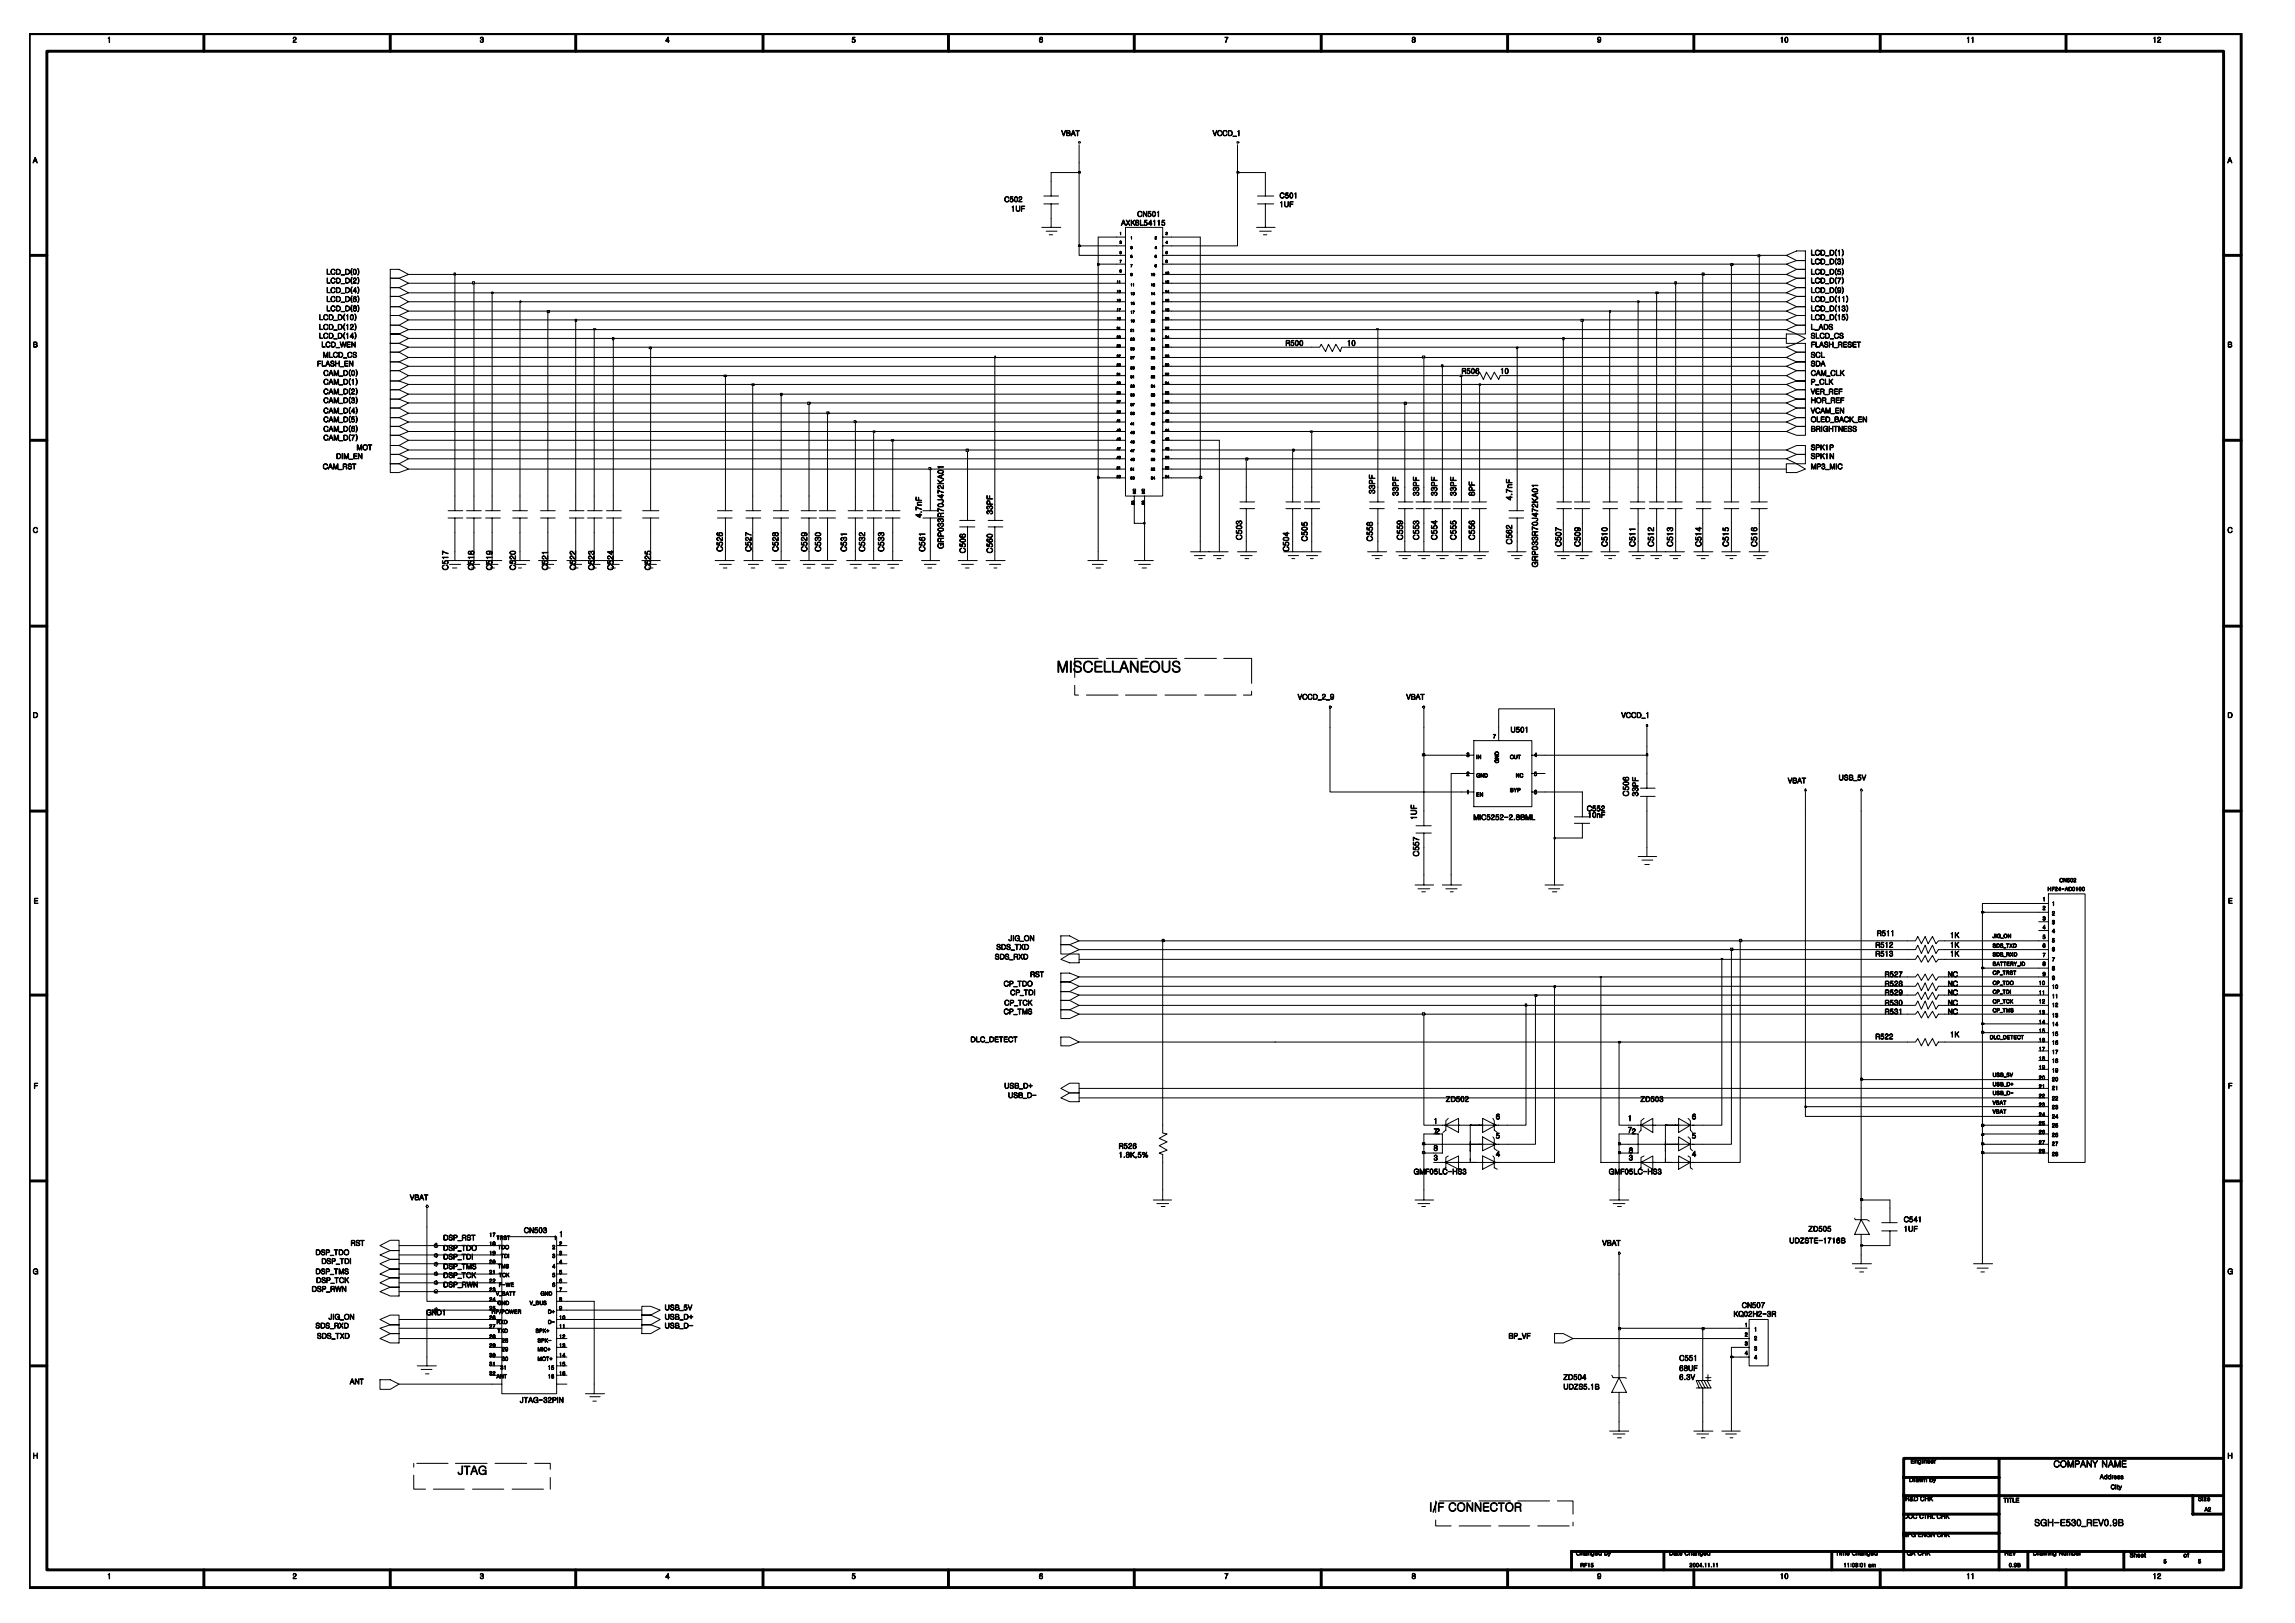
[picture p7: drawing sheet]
<svg xmlns="http://www.w3.org/2000/svg" width="420mm" height="297mm" viewBox="0 0 420 297" stroke-linecap="round" stroke-linejoin="round" font-family="sans-serif">
<defs><g id="words">
<text font-size="2.8" x="193.4" y="123">MISCELLANEOUS</text>
<g font-size="2.1">
<text x="83.8" y="269.9">JTAG</text>
<text x="261.7" y="276.6">I/F CONNECTOR</text>
</g>
<g font-size="1.7">
<text x="375.9" y="268.5">COMPANY NAME</text>
<text x="372.4" y="279.3">SGH-E530_REV0.9B</text>
</g>
<g font-size="1.5">
<text x="168.7" y="94.8" transform="rotate(-90 168.7 94.8)">4.7nF</text>
<text x="181.7" y="94.2" transform="rotate(-90 181.7 94.2)">33PF</text>
<text x="251.7" y="90.4" transform="rotate(-90 251.7 90.4)">33PF</text>
<text x="256" y="90.8" transform="rotate(-90 256 90.8)">33PF</text>
<text x="259.8" y="90.8" transform="rotate(-90 259.8 90.8)">33PF</text>
<text x="263.1" y="90.8" transform="rotate(-90 263.1 90.8)">33PF</text>
<text x="266.6" y="90.8" transform="rotate(-90 266.6 90.8)">33PF</text>
<text x="270" y="90.8" transform="rotate(-90 270 90.8)">8PF</text>
<text x="276.8" y="91.6" transform="rotate(-90 276.8 91.6)">4.7nF</text>
<text x="132.3" y="101" transform="rotate(-90 132.3 101)">C526</text>
<text x="137.5" y="101" transform="rotate(-90 137.5 101)">C527</text>
<text x="142.5" y="101" transform="rotate(-90 142.5 101)">C528</text>
<text x="147.8" y="101" transform="rotate(-90 147.8 101)">C529</text>
<text x="150.3" y="101" transform="rotate(-90 150.3 101)">C530</text>
<text x="155" y="101" transform="rotate(-90 155 101)">C531</text>
<text x="158.3" y="101" transform="rotate(-90 158.3 101)">C532</text>
<text x="161.8" y="101" transform="rotate(-90 161.8 101)">C533</text>
<text x="169.3" y="101" transform="rotate(-90 169.3 101)">C561</text>
<text x="172.7" y="100.5" transform="rotate(-90 172.7 100.5)">GRP033R70J472KA01</text>
<text x="176.8" y="101.3" transform="rotate(-90 176.8 101.3)">C508</text>
<text x="181.7" y="101.3" transform="rotate(-90 181.7 101.3)">C560</text>
<text x="227.4" y="98.8" transform="rotate(-90 227.4 98.8)">C503</text>
<text x="236" y="101" transform="rotate(-90 236 101)">C504</text>
<text x="239.3" y="99.1" transform="rotate(-90 239.3 99.1)">C505</text>
<text x="251.3" y="99.1" transform="rotate(-90 251.3 99.1)">C558</text>
<text x="256.8" y="98.8" transform="rotate(-90 256.8 98.8)">C559</text>
<text x="259.8" y="98.8" transform="rotate(-90 259.8 98.8)">C553</text>
<text x="263.1" y="98.8" transform="rotate(-90 263.1 98.8)">C554</text>
<text x="266.6" y="98.8" transform="rotate(-90 266.6 98.8)">C555</text>
<text x="270" y="98.8" transform="rotate(-90 270 98.8)">C556</text>
<text x="276.8" y="99.7" transform="rotate(-90 276.8 99.7)">C562</text>
<text x="285.8" y="100.1" transform="rotate(-90 285.8 100.1)">C507</text>
<text x="289.3" y="100.1" transform="rotate(-90 289.3 100.1)">C509</text>
<text x="294.3" y="100.1" transform="rotate(-90 294.3 100.1)">C510</text>
<text x="299.4" y="100.1" transform="rotate(-90 299.4 100.1)">C511</text>
<text x="302.8" y="100.1" transform="rotate(-90 302.8 100.1)">C512</text>
<text x="306.2" y="100.1" transform="rotate(-90 306.2 100.1)">C513</text>
<text x="311.5" y="100.1" transform="rotate(-90 311.5 100.1)">C514</text>
<text x="316.5" y="100.1" transform="rotate(-90 316.5 100.1)">C515</text>
<text x="321.7" y="100.1" transform="rotate(-90 321.7 100.1)">C516</text>
<text x="82" y="104.4" transform="rotate(-90 82 104.4)">C517</text>
<text x="86.8" y="104.4" transform="rotate(-90 86.8 104.4)">C518</text>
<text x="90.1" y="104.4" transform="rotate(-90 90.1 104.4)">C519</text>
<text x="94.4" y="104.4" transform="rotate(-90 94.4 104.4)">C520</text>
<text x="100.3" y="104.4" transform="rotate(-90 100.3 104.4)">C521</text>
<text x="105.4" y="104.4" transform="rotate(-90 105.4 104.4)">C522</text>
<text x="108.8" y="104.4" transform="rotate(-90 108.8 104.4)">C523</text>
<text x="112.3" y="104.4" transform="rotate(-90 112.3 104.4)">C524</text>
<text x="119.1" y="104.4" transform="rotate(-90 119.1 104.4)">C525</text>
<text x="281.5" y="103.8" transform="rotate(-90 281.5 103.8)">GRP033R70J472KA01</text>
<text x="298.2" y="145.8" transform="rotate(-90 298.2 145.8)">C506</text>
<text x="299.9" y="145.8" transform="rotate(-90 299.9 145.8)">33PF</text>
<text x="259.3" y="150.1" transform="rotate(-90 259.3 150.1)">1UF</text>
<text x="259.8" y="156.8" transform="rotate(-90 259.8 156.8)">C557</text>
</g>
<g font-size="1.3">
<text x="19.6" y="7.8">1</text>
<text x="53.6" y="7.8">2</text>
<text x="87.8" y="7.8">3</text>
<text x="121.8" y="7.8">4</text>
<text x="155.9" y="7.8">5</text>
<text x="190.2" y="7.8">6</text>
<text x="224.1" y="7.8">7</text>
<text x="258.4" y="7.8">8</text>
<text x="292.4" y="7.8">9</text>
<text x="325.8" y="7.8">10</text>
<text x="360" y="7.8">11</text>
<text x="394.1" y="7.8">12</text>
<text x="6" y="29.8">A</text>
<text x="194.3" y="24.8">VBAT</text>
<text x="222" y="24.9">VCCD_1</text>
<text x="407.8" y="29.8">A</text>
<text x="183.8" y="37">C502</text>
<text x="185.1" y="38.7">1UF</text>
<text x="205.2" y="41.3">AXK8L54115</text>
<text x="208.2" y="39.6">CN501</text>
<text x="234.2" y="36.3">C501</text>
<text x="234.2" y="37.9">1UF</text>
<text x="331.5" y="46.7">LCD_D(1)</text>
<text x="59.7" y="53.6">LCD_D(4)</text>
<text x="59.7" y="51.8">LCD_D(2)</text>
<text x="59.7" y="50.2">LCD_D(0)</text>
<text x="331.5" y="48.3">LCD_D(3)</text>
<text x="331.5" y="53.6">LCD_D(9)</text>
<text x="331.5" y="51.8">LCD_D(7)</text>
<text x="331.5" y="50.2">LCD_D(5)</text>
<text x="58.4" y="58.5">LCD_D(10)</text>
<text x="59.7" y="55.2">LCD_D(6)</text>
<text x="59.7" y="56.9">LCD_D(8)</text>
<text x="331.5" y="58.5">LCD_D(15)</text>
<text x="331.5" y="56.9">LCD_D(13)</text>
<text x="331.5" y="55.2">LCD_D(11)</text>
<text x="6" y="63.5">B</text>
<text x="58.4" y="61.9">LCD_D(14)</text>
<text x="58.4" y="60.3">LCD_D(12)</text>
<text x="58.8" y="63.5">LCD_WEN</text>
<text x="59.1" y="65.4">MLCD_CS</text>
<text x="235.3" y="63.3">R500</text>
<text x="246.6" y="63.3">10</text>
<text x="331.5" y="65.4">SCL</text>
<text x="331.5" y="63.5">FLASH_RESET</text>
<text x="331.5" y="60.3">L_ADS</text>
<text x="331.5" y="61.9">SLCD_CS</text>
<text x="407.8" y="63.5">B</text>
<text x="58" y="67">FLASH_EN</text>
<text x="59.2" y="70.4">CAM_D(1)</text>
<text x="59.2" y="68.7">CAM_D(0)</text>
<text x="267.6" y="68.4">R506</text>
<text x="274.6" y="68.4">10</text>
<text x="331.5" y="70.4">P_CLK</text>
<text x="331.5" y="68.7">CAM_CLK</text>
<text x="331.5" y="67">SDA</text>
<text x="59.2" y="73.7">CAM_D(3)</text>
<text x="59.2" y="72.1">CAM_D(2)</text>
<text x="59.2" y="77.2">CAM_D(5)</text>
<text x="59.2" y="75.6">CAM_D(4)</text>
<text x="331.5" y="73.7">HOR_REF</text>
<text x="331.5" y="75.6">VCAM_EN</text>
<text x="331.5" y="72.1">VER_REF</text>
<text x="331.5" y="77.2">OLED_BACK_EN</text>
<text x="59.2" y="80.6">CAM_D(7)</text>
<text x="59.2" y="79">CAM_D(6)</text>
<text x="61.5" y="84">DIM_EN</text>
<text x="65.3" y="82.4">MOT</text>
<text x="331.5" y="84">SPK1N</text>
<text x="331.5" y="79">BRIGHTNESS</text>
<text x="331.5" y="82.4">SPK1P</text>
<text x="59.1" y="85.9">CAM_RST</text>
<text x="331.5" y="85.9">MP3_MIC</text>
<text x="6" y="97.5">C</text>
<text x="407.8" y="97.5">C</text>
<text x="6" y="131.4">D</text>
<text x="237.6" y="128">VCCD_2_9</text>
<text x="257.5" y="128">VBAT</text>
<text x="296.8" y="131.4">VCCD_1</text>
<text x="407.8" y="131.4">D</text>
<text x="276.5" y="134">U501</text>
<text x="327.3" y="143.3">VBAT</text>
<text x="336.6" y="142.8">USB_5V</text>
<text x="290.5" y="148.4">C552</text>
<text x="290.7" y="149.6">10nF</text>
<text x="269.7" y="150.1">MIC5252-2.8BML</text>
<text x="6.2" y="165.4">E</text>
<text x="407.9" y="165.4">E</text>
<text x="182.4" y="173.8">SDS_TXD</text>
<text x="184.6" y="172.2">JIG_ON</text>
<text x="343.3" y="173.4">R512</text>
<text x="343.6" y="171.3">R511</text>
<text x="357" y="173.4">1K</text>
<text x="357" y="171.6">1K</text>
<text x="182.1" y="175.6">SDS_RXD</text>
<text x="188.6" y="178.8">RST</text>
<text x="343.3" y="175">R513</text>
<text x="345" y="178.8">R527</text>
<text x="356.6" y="178.8">NC</text>
<text x="357" y="175">1K</text>
<text x="183.7" y="180.5">CP_TDO</text>
<text x="183.7" y="185.6">CP_TMS</text>
<text x="183.8" y="184">CP_TCK</text>
<text x="184.9" y="182.1">CP_TDI</text>
<text x="345" y="185.6">R531</text>
<text x="345" y="184">R530</text>
<text x="345" y="182.1">R529</text>
<text x="345" y="180.5">R528</text>
<text x="356.6" y="184">NC</text>
<text x="356.6" y="182.1">NC</text>
<text x="356.6" y="185.6">NC</text>
<text x="356.6" y="180.5">NC</text>
<text x="177.7" y="190.7">DLC_DETECT</text>
<text x="343.3" y="190.2">R522</text>
<text x="357" y="189.8">1K</text>
<text x="6.2" y="199.2">F</text>
<text x="183.8" y="199.2">USB_D+</text>
<text x="184.5" y="200.9">USB_D-</text>
<text x="264.7" y="201.6">ZD502</text>
<text x="300.3" y="201.6">ZD503</text>
<text x="407.9" y="199.2">F</text>
<text x="262.5" y="205.7">1</text>
<text x="262.5" y="207.5">72</text>
<text x="273.8" y="208.3">5</text>
<text x="273.8" y="204.9">6</text>
<text x="298" y="205.1">1</text>
<text x="298" y="207.3">72</text>
<text x="309.7" y="208.3">5</text>
<text x="309.7" y="204.9">6</text>
<text x="204.8" y="211.8">1.8K,5%</text>
<text x="204.8" y="210.2">R526</text>
<text x="258.8" y="214.9">GMF05LC-HS3</text>
<text x="262.5" y="210.6">8</text>
<text x="262.5" y="212.4">3</text>
<text x="273.8" y="211.7">4</text>
<text x="294.5" y="214.9">GMF05LC-HS3</text>
<text x="298.2" y="212.4">3</text>
<text x="298.2" y="211">8</text>
<text x="309.7" y="211.7">4</text>
<text x="75" y="219.6">VBAT</text>
<text x="64.2" y="228">RST</text>
<text x="81.1" y="227">DSP_RST</text>
<text x="95.9" y="225.6">CN503</text>
<text x="102.4" y="226.3">1</text>
<text x="293.3" y="228">VBAT</text>
<text x="327.6" y="227.5">UDZSTE-1716B</text>
<text x="331.1" y="225.4">ZD505</text>
<text x="348.5" y="223.6">C541</text>
<text x="348.5" y="225.4">1UF</text>
<text x="6" y="233.2">G</text>
<text x="57.8" y="233.2">DSP_TMS</text>
<text x="57.8" y="229.7">DSP_TDO</text>
<text x="58.8" y="231.3">DSP_TDI</text>
<text x="81.1" y="232.3">DSP_TMS</text>
<text x="81.1" y="233.9">DSP_TCK</text>
<text x="81.1" y="230.5">DSP_TDI</text>
<text x="81.1" y="228.9">DSP_TDO</text>
<text x="407.8" y="233.2">G</text>
<text x="57.1" y="236.4">DSP_RWN</text>
<text x="57.9" y="234.8">DSP_TCK</text>
<text x="81.1" y="235.6">DSP_RWN</text>
<text x="121.7" y="239.8">USB_5V</text>
<text x="318.9" y="239.4">CN507</text>
<text x="57.8" y="243.1">SDS_RXD</text>
<text x="58" y="245">SDS_TXD</text>
<text x="60.2" y="241.5">JIG_ON</text>
<text x="78" y="240.7">GND1</text>
<text x="121.7" y="243.1">USB_D-</text>
<text x="121.7" y="241.5">USB_D+</text>
<text x="276.2" y="245">BP_VF</text>
<text x="317.4" y="241">KQ02H2-3R</text>
<text x="307.4" y="250.9">68UF</text>
<text x="307.4" y="249">C551</text>
<text x="64" y="253.3">ANT</text>
<text x="95.2" y="256.7">JTAG-32PIN</text>
<text x="286.2" y="252.5">ZD504</text>
<text x="286.2" y="254.3">UDZS5.1B</text>
<text x="307.4" y="252.5">6.3V</text>
<text x="6" y="266.9">H</text>
<text x="407.8" y="266.9">H</text>
<text x="19.6" y="288.9">1</text>
<text x="53.6" y="288.9">2</text>
<text x="87.8" y="288.9">3</text>
<text x="121.8" y="288.9">4</text>
<text x="155.9" y="288.9">5</text>
<text x="190.2" y="288.9">6</text>
<text x="224.1" y="288.9">7</text>
<text x="258.4" y="288.9">8</text>
<text x="292.4" y="288.9">9</text>
<text x="325.8" y="288.9">10</text>
<text x="360" y="288.9">11</text>
<text x="394.1" y="288.9">12</text>
</g>
<g font-size="1.1">
<text x="349.8" y="267.8">Engineer</text>
<text x="348.8" y="274.7">R&amp;D CHK</text>
<text x="349.5" y="271.2">Drawn by</text>
<text x="366.8" y="275">TITLE</text>
<text x="384.4" y="270.7">Address</text>
<text x="386.4" y="272.5">City</text>
<text x="402.4" y="274.7">Size</text>
<text x="348.3" y="281.3">MFG ENGR CHK</text>
<text x="348.5" y="277.9">DOC CTRL CHK</text>
<text x="288.5" y="284.6">Changed by</text>
<text x="305.6" y="284.6">Date Changed</text>
<text x="336.1" y="284.6">Time Changed</text>
<text x="349.1" y="284.6">QA CHK</text>
<text x="367" y="284.6">REV</text>
<text x="372.2" y="284.6">Drawing Number</text>
<text x="389.9" y="285">Sheet</text>
<text x="399.7" y="285">of</text>
</g>
<g font-size="1">
<text x="273.3" y="135.1">7</text>
<text x="268.5" y="142">2</text>
<text x="268.5" y="138.5">3</text>
<text x="270.2" y="142.3">GND</text>
<text x="270.2" y="138.9">IN</text>
<text x="274.4" y="139.7" transform="rotate(-90 274.4 139.7)">GND</text>
<text x="276.4" y="138.9">OUT</text>
<text x="277.5" y="142.3">NC</text>
<text x="280.8" y="138.5">4</text>
<text x="280.8" y="142">5</text>
<text x="268.5" y="145.3">1</text>
<text x="270.2" y="145.8">EN</text>
<text x="276.4" y="144.9">BYP</text>
<text x="280.8" y="145.3">6</text>
<text x="377" y="161.4">CN502</text>
<text x="373.9" y="166.5">2</text>
<text x="373.9" y="164.9">1</text>
<text x="374.9" y="163">HF24-AD0100</text>
<text x="375.7" y="167.5">2</text>
<text x="375.7" y="165.7">1</text>
<text x="364.8" y="171.6">JIG_ON</text>
<text x="364.8" y="173.4">SDS_TXD</text>
<text x="373.9" y="168.4">3</text>
<text x="373.9" y="170">4</text>
<text x="373.9" y="171.8">5</text>
<text x="373.9" y="173.4">6</text>
<text x="375.7" y="169.1">3</text>
<text x="375.7" y="170.7">4</text>
<text x="375.7" y="172.4">5</text>
<text x="364.8" y="178.4">CP_TRST</text>
<text x="364.8" y="176.7">BATTERY_ID</text>
<text x="364.8" y="175">SDS_RXD</text>
<text x="373.9" y="176.7">8</text>
<text x="373.9" y="178.6">9</text>
<text x="373.9" y="175.1">7</text>
<text x="375.7" y="177.6">8</text>
<text x="375.7" y="179.3">9</text>
<text x="375.7" y="174.1">6</text>
<text x="375.7" y="175.9">7</text>
<text x="364.8" y="185.3">CP_TMS</text>
<text x="364.8" y="183.6">CP_TCK</text>
<text x="364.8" y="181.9">CP_TDI</text>
<text x="364.8" y="180.2">CP_TDO</text>
<text x="373.2" y="180.2">10</text>
<text x="373.2" y="182">11</text>
<text x="373.2" y="183.6">12</text>
<text x="373.2" y="185.6">13</text>
<text x="375.7" y="182.7">11</text>
<text x="375.7" y="184.3">12</text>
<text x="375.7" y="180.9">10</text>
<text x="364.3" y="190.2">DLC_DETECT</text>
<text x="373.2" y="187.4">14</text>
<text x="373.2" y="189">15</text>
<text x="373.2" y="190.7">16</text>
<text x="375.7" y="186.2">13</text>
<text x="375.7" y="187.8">14</text>
<text x="375.7" y="189.5">15</text>
<text x="375.7" y="191.2">16</text>
<text x="364.8" y="197.1">USB_5V</text>
<text x="373.2" y="194.1">18</text>
<text x="373.2" y="195.7">19</text>
<text x="373.2" y="197.6">20</text>
<text x="373.2" y="192.3">17</text>
<text x="375.7" y="196.3">19</text>
<text x="375.7" y="197.9">20</text>
<text x="375.7" y="192.9">17</text>
<text x="375.7" y="194.5">18</text>
<text x="364.8" y="203.8">VBAT</text>
<text x="364.8" y="202.2">VBAT</text>
<text x="364.8" y="200.4">USB_D-</text>
<text x="364.8" y="198.8">USB_D+</text>
<text x="373.2" y="199.2">21</text>
<text x="373.2" y="200.9">22</text>
<text x="373.2" y="202.5">23</text>
<text x="375.7" y="199.5">21</text>
<text x="375.7" y="201.4">22</text>
<text x="375.7" y="203">23</text>
<text x="373.2" y="207.5">26</text>
<text x="373.2" y="209.4">27</text>
<text x="373.2" y="204.3">24</text>
<text x="373.2" y="205.9">25</text>
<text x="375.7" y="208.1">26</text>
<text x="375.7" y="209.7">27</text>
<text x="375.7" y="204.7">24</text>
<text x="375.7" y="206.3">25</text>
<text x="373.2" y="211">28</text>
<text x="375.7" y="211.6">28</text>
<text x="89.6" y="228">18</text>
<text x="89.6" y="226.3">17</text>
<text x="90.9" y="226.9">TRST</text>
<text x="101.4" y="226.9">1</text>
<text x="102.4" y="228">2</text>
<text x="89.6" y="231.3">20</text>
<text x="89.6" y="233.2">21</text>
<text x="89.6" y="229.7">19</text>
<text x="91.2" y="228.6">TDO</text>
<text x="91.2" y="232.1">TMS</text>
<text x="91.3" y="233.7">TCK</text>
<text x="91.7" y="230.2">TDI</text>
<text x="101.1" y="228.6">2</text>
<text x="101.1" y="230.2">3</text>
<text x="101.1" y="232.1">4</text>
<text x="101.1" y="233.7">5</text>
<text x="102.4" y="229.7">3</text>
<text x="102.4" y="231.3">4</text>
<text x="102.4" y="233.2">5</text>
<text x="89.6" y="234.8">22</text>
<text x="89.6" y="238.2">24</text>
<text x="89.6" y="239.8">25</text>
<text x="89.6" y="236.4">23</text>
<text x="90.8" y="237.1">V_BATT</text>
<text x="91.1" y="238.8">GND</text>
<text x="91.3" y="235.5">F-WE</text>
<text x="97" y="238.8">V_BUS</text>
<text x="99" y="237.1">GND</text>
<text x="101.1" y="235.5">6</text>
<text x="102.4" y="236.4">7</text>
<text x="102.4" y="239.8">9</text>
<text x="102.4" y="238.2">8</text>
<text x="102.4" y="234.8">6</text>
<text x="89.6" y="245">28</text>
<text x="89.6" y="243.1">27</text>
<text x="89.6" y="241.5">26</text>
<text x="90" y="240.4">HP/POWER</text>
<text x="90.9" y="242.3">RXD</text>
<text x="91.1" y="243.9">TXD</text>
<text x="91.9" y="245.7">28</text>
<text x="98.1" y="243.9">SPK+</text>
<text x="98.4" y="245.7">SPK-</text>
<text x="100.3" y="240.4">D+</text>
<text x="100.3" y="242.3">D-</text>
<text x="102.4" y="241.5">10</text>
<text x="102.4" y="243.1">11</text>
<text x="102.4" y="245">12</text>
<text x="319.4" y="242.8">1</text>
<text x="319.4" y="244.6">2</text>
<text x="321.1" y="243.6">1</text>
<text x="321.1" y="245.3">2</text>
<text x="89.6" y="246.6">29</text>
<text x="89.6" y="248.4">30</text>
<text x="89.6" y="250">31</text>
<text x="89.6" y="251.7">32</text>
<text x="91.6" y="250.6">31</text>
<text x="91.9" y="247.3">29</text>
<text x="91.9" y="249">30</text>
<text x="98.4" y="247.3">MIC+</text>
<text x="98.4" y="249">MOT+</text>
<text x="100.3" y="250.6">15</text>
<text x="102.4" y="250">15</text>
<text x="102.4" y="251.7">16</text>
<text x="102.4" y="246.6">13</text>
<text x="102.4" y="248.4">14</text>
<text x="319.4" y="246.2">3</text>
<text x="319.4" y="247.9">4</text>
<text x="321.1" y="247.1">3</text>
<text x="321.1" y="248.8">4</text>
<text x="90.9" y="252.2">ANT</text>
<text x="100.3" y="252.2">16</text>
<text x="403.6" y="276.6">A2</text>
<text x="289.3" y="286.8">RF15</text>
<text x="309.3" y="286.8">2004.11.11</text>
<text x="337.5" y="286.8">11:03:01 am</text>
<text x="367.8" y="286.8">0.9B</text>
<text x="396.1" y="286.1">5</text>
<text x="402.4" y="286.1">5</text>
</g>
<g font-size=".6">
<text x="205" y="44.6">3</text>
<text x="205" y="46.5">5</text>
<text x="205" y="43">1</text>
<text x="207" y="45.6">3</text>
<text x="207" y="47.2">5</text>
<text x="207" y="43.8">1</text>
<text x="211.4" y="43.8">2</text>
<text x="211.4" y="45.6">4</text>
<text x="211.4" y="47.2">6</text>
<text x="213.4" y="43">2</text>
<text x="213.4" y="44.6">4</text>
<text x="213.4" y="46.5">6</text>
<text x="204.4" y="53.6">13</text>
<text x="204.4" y="51.8">11</text>
<text x="205" y="48.1">7</text>
<text x="205" y="49.8">9</text>
<text x="207" y="48.9">7</text>
<text x="207" y="54">13</text>
<text x="207" y="50.5">9</text>
<text x="207" y="52.4">11</text>
<text x="210.7" y="54">14</text>
<text x="210.7" y="52.4">12</text>
<text x="210.7" y="50.5">10</text>
<text x="211.4" y="48.9">8</text>
<text x="213.3" y="53.6">14</text>
<text x="213.3" y="51.8">12</text>
<text x="213.3" y="50.2">10</text>
<text x="213.4" y="48.1">8</text>
<text x="204.4" y="58.5">19</text>
<text x="204.4" y="56.9">17</text>
<text x="204.4" y="55.2">15</text>
<text x="207" y="59">19</text>
<text x="207" y="57.4">17</text>
<text x="207" y="55.8">15</text>
<text x="210.7" y="57.4">18</text>
<text x="210.7" y="59">20</text>
<text x="210.7" y="55.8">16</text>
<text x="213.3" y="56.9">18</text>
<text x="213.3" y="55.2">16</text>
<text x="213.3" y="58.5">20</text>
<text x="204.4" y="61.9">23</text>
<text x="204.4" y="63.5">25</text>
<text x="204.4" y="65.4">27</text>
<text x="204.4" y="60.3">21</text>
<text x="207" y="62.3">23</text>
<text x="207" y="64.1">25</text>
<text x="207" y="65.7">27</text>
<text x="207" y="60.7">21</text>
<text x="210.7" y="64.1">26</text>
<text x="210.7" y="62.3">24</text>
<text x="210.7" y="65.7">28</text>
<text x="210.7" y="60.7">22</text>
<text x="213.3" y="61.9">24</text>
<text x="213.3" y="65.4">28</text>
<text x="213.3" y="60.3">22</text>
<text x="213.3" y="63.5">26</text>
<text x="204.4" y="70.4">33</text>
<text x="204.4" y="67">29</text>
<text x="204.4" y="68.7">31</text>
<text x="207" y="70.9">33</text>
<text x="207" y="67.6">29</text>
<text x="207" y="69.2">31</text>
<text x="210.7" y="70.9">34</text>
<text x="210.7" y="69.2">32</text>
<text x="210.7" y="67.6">30</text>
<text x="213.3" y="70.4">34</text>
<text x="213.3" y="68.7">32</text>
<text x="213.3" y="67">30</text>
<text x="204.4" y="75.6">39</text>
<text x="204.4" y="77.2">41</text>
<text x="204.4" y="73.7">37</text>
<text x="204.4" y="72.1">35</text>
<text x="207" y="72.5">35</text>
<text x="207" y="75.9">39</text>
<text x="207" y="77.8">41</text>
<text x="207" y="74.3">37</text>
<text x="210.7" y="77.8">42</text>
<text x="210.7" y="74.3">38</text>
<text x="210.7" y="75.9">40</text>
<text x="210.7" y="72.5">36</text>
<text x="213.3" y="73.7">38</text>
<text x="213.3" y="72.1">36</text>
<text x="213.3" y="75.6">40</text>
<text x="213.3" y="77.2">42</text>
<text x="204.4" y="79">43</text>
<text x="204.4" y="80.6">45</text>
<text x="204.4" y="82.4">47</text>
<text x="204.4" y="84">49</text>
<text x="207" y="79.4">43</text>
<text x="207" y="81.1">45</text>
<text x="207" y="82.7">47</text>
<text x="210.7" y="79.4">44</text>
<text x="210.7" y="81.1">46</text>
<text x="210.7" y="82.7">48</text>
<text x="213.3" y="79">44</text>
<text x="213.3" y="80.6">46</text>
<text x="213.3" y="82.4">48</text>
<text x="213.3" y="84">50</text>
<text x="204.4" y="87.5">53</text>
<text x="204.4" y="85.9">51</text>
<text x="207" y="84.3">49</text>
<text x="207" y="87.7">53</text>
<text x="207" y="86.1">51</text>
<text x="210.7" y="87.7">54</text>
<text x="210.7" y="86.1">52</text>
<text x="210.7" y="84.3">50</text>
<text x="213.3" y="87.5">54</text>
<text x="213.3" y="85.9">52</text>
<text x="207.7" y="92.4" transform="rotate(-90 207.7 92.4)">55</text>
<text x="207.9" y="90.4" transform="rotate(-90 207.9 90.4)">NC</text>
<text x="209.5" y="92.4" transform="rotate(-90 209.5 92.4)">56</text>
<text x="209.5" y="90.4" transform="rotate(-90 209.5 90.4)">NC</text>
</g>
</g></defs>
<path d="M5.4 291.7v-286.3h405.9v286.3" fill="none" stroke="#fff" stroke-width=".18"/>
<g fill="none" stroke="#000" stroke-width=".18">
<path d="M191.1 37.3h2.7M191.1 35.9h2.7M192.4 33.2v2.7M192.4 37.3v4.3M197.6 26.5v3.3M226.6 26.5v3.3M230.2 37.3h3M230.2 35.9h3M231.7 33.2v2.7M231.7 37.3v4.3M71.4 52.6h1.7l1.7 1-1.7 .7h-1.7zM71.4 59.5h1.7l1.7 .8-1.7 .8h-1.7z"/>
<path d="M71.4 56.1h1.7l1.7 .8-1.7 .8h-1.7zM71.4 50.9h1.7l1.7 .9-1.7 .8h-1.7zM71.4 57.7h1.7l1.7 .8-1.7 1h-1.7zM71.4 54.3h1.7l1.7 .9-1.7 .9h-1.7zM71.4 49.3h1.7l1.7 .9-1.7 .7h-1.7zM190.7 41.6h3.5M191.5 42.3h2M192.1 43h.6M204.4 46.7h1.6M204.4 45h1.6M204.4 48.3h1.6M204.4 58.5h1.6"/>
<path d="M204.4 53.6h1.6M204.4 51.8h1.6M204.4 43.4h1.6M204.4 50.2h1.6M204.4 56.9h1.6M204.4 55.2h1.6M206 41.6h6.9v49.2h-6.9zM212.9 46.7h1.6M212.9 45h1.6M212.9 48.3h1.6M212.9 58.5h1.6M212.9 53.6h1.6"/>
<path d="M212.9 51.8h1.6M212.9 43.4h1.6M212.9 50.2h1.6M212.9 56.9h1.6M212.9 55.2h1.6M230 41.6h3.4M230.6 42.3h2.1M231.3 43h.6M327 48.3l1.9-.6h1.6v1.6h-1.6zM327 51.8l1.9-.9h1.6v1.7h-1.6zM327 55.2l1.9-.9h1.6v1.8h-1.6zM327 53.6l1.9-1h1.6v1.7h-1.6z"/>
<path d="M327 56.9l1.9-.8h1.6v1.6h-1.6zM327 50.2l1.9-.9h1.6v1.6h-1.6zM327 58.5l1.9-.8h1.6v1.8h-1.6zM327 46.7l1.9-.8h1.6v1.8h-1.6zM71.4 74.7h1.7l1.7 .9-1.7 .8h-1.7zM71.4 66.2h1.7l1.7 .8-1.7 .8h-1.7zM71.4 78h1.7l1.7 1-1.7 .7h-1.7zM71.4 69.7h1.7l1.7 .7-1.7 .9h-1.7zM71.4 62.8v1.7h1.7l1.7-1-1.7-.7M71.4 62.8v-1.7h1.7l1.7 .8-1.7 .9M71.4 79.7h1.7l1.7 .9-1.7 .9h-1.7zM71.4 76.4h1.7l1.7 .8-1.7 .8h-1.7z"/>
<path d="M71.4 73h1.7l1.7 .7-1.7 1h-1.7zM71.4 64.5h1.7l1.7 .9-1.7 .8h-1.7zM71.4 67.8h1.7l1.7 .9-1.7 1h-1.7zM71.4 71.3h1.7l1.7 .8-1.7 .9h-1.7zM71.4 62.8h1.7M204.4 68.7h1.6M204.4 70.4h1.6M204.4 75.6h1.6M204.4 73.7h1.6M204.4 72.1h1.6M204.4 79h1.6M204.4 77.2h1.6"/>
<path d="M204.4 61.9h1.6M204.4 60.3h1.6M204.4 63.5h1.6M204.4 65.4h1.6M204.4 67h1.6M212.9 68.7h1.6M212.9 70.4h1.6M212.9 75.6h1.6M212.9 73.7h1.6M212.9 72.1h1.6M212.9 79h1.6M212.9 77.2h1.6"/>
<path d="M212.9 61.9h1.6M212.9 60.3h1.6M212.9 63.5h1.6M212.9 65.4h1.6M212.9 67h1.6M240.1 63.5h1.5l.3-.5 .8 1.3 .5-1.3 .7 1.3 .7-1.3 .8 1.3 .2-.8h1.4M269.2 68.7h1.3l.4-.6 .7 1.3 .5-1.3 .8 1.3 .7-1.3 .8 1.3 .2-.7h1.4M327 68.7l1.9-.9h1.6v1.9h-1.6zM327 60.3l1.9-.8h1.6v1.6h-1.6zM327 63.5l1.9-.7h1.6v1.7h-1.6zM327 70.4l1.9-.7h1.6v1.6h-1.6zM327 67l1.9-.8h1.6v1.6h-1.6z"/>
<path d="M327 79l1.9-1h1.6v1.7h-1.6zM327 75.6l1.9-.9h1.6v1.7h-1.6zM327 65.4l1.9-.9h1.6v1.7h-1.6zM327 73.7l1.9-.7h1.6v1.7h-1.6zM327 77.2l1.9-.8h1.6v1.6h-1.6zM327 72.1l1.9-.8h1.6v1.7h-1.6zM327 61.1h1.9l1.6 .8-1.6 .9h-1.9zM71.4 84.9h1.7l1.7 1-1.7 .6h-1.7zM71.4 81.5h1.7l1.7 .9-1.7 .8h-1.7zM71.4 83.2h1.7l1.7 .8-1.7 .9h-1.7zM82 94.8h2.7M82 93.5h2.7"/>
<path d="M83.3 90.8v2.7M83.3 94.8v2.7M85.4 94.8h2.7M85.4 93.5h2.7M86.8 90.8v2.7M86.8 94.8v2.7M88.9 94.8h2.7M88.9 93.5h2.7M90.1 90.8v2.7M90.1 94.8v2.7M93.9 94.8h2.7M93.9 93.5h2.7"/>
<path d="M95.2 90.8v2.7M95.2 94.8v2.7M99 94.8h2.7M99 93.5h2.7M100.3 90.8v2.7M100.3 94.8v2.7M104.2 94.8h2.7M104.2 93.5h2.7M105.4 90.8v2.7M105.4 94.8v2.7M107.6 94.8h2.6M107.6 93.5h2.6"/>
<path d="M108.8 90.8v2.7M108.8 94.8v2.7M111.1 94.8h2.6M111.1 93.5h2.6M112.3 90.8v2.7M112.3 94.8v2.7M117.7 94.8h2.9M117.7 93.5h2.9M119.1 90.8v2.7M119.1 94.8v2.7M131.3 94.8h2.7M131.3 93.5h2.7"/>
<path d="M132.8 90.8v2.7M132.8 94.8v2.7M136.6 94.8h2.7M136.6 93.5h2.7M137.8 90.8v2.7M137.8 94.8v2.7M141.6 94.8h2.8M141.6 93.5h2.8M143 90.8v2.7M143 94.8v2.7M146.7 94.8h2.8M146.7 93.5h2.8"/>
<path d="M148.1 90.8v2.7M148.1 94.8v2.7M150 94.8h3M150 93.5h3M151.5 90.8v2.7M151.5 94.8v2.7M155.3 94.8h2.7M155.3 93.5h2.7M156.6 90.8v2.7M156.6 94.8v2.7M158.8 94.8h2.6M158.8 93.5h2.6"/>
<path d="M159.9 90.8v2.7M159.9 94.8v2.7M162.1 94.8h2.7M162.1 93.5h2.7M163.4 90.8v2.7M163.4 94.8v2.7M169 94.8h2.7M169 93.5h2.7M170.3 90.8v2.7M170.3 94.8v2.7M175.7 96.4h2.8M175.7 95.2h2.8"/>
<path d="M177.1 92.4v2.8M177.1 96.4v2.7M180.9 96.4h2.7M180.9 95.2h2.7M182.1 92.4v2.8M182.1 96.4v2.7M204.4 84h1.6M204.4 80.6h1.6M204.4 82.4h1.6M204.4 87.5h1.6M204.4 85.9h1.6M207.7 90.8v1.6"/>
<path d="M209.5 90.8v1.6M212.9 84h1.6M212.9 80.6h1.6M212.9 82.4h1.6M212.9 87.5h1.6M212.9 85.9h1.6M219.7 99.1v1.9M223.2 99.1v1.9M227 93.1h2.7M227 91.9h2.7M228.2 89.2v2.7M228.2 93.1v2.7"/>
<path d="M228.2 99.1v1.9M235.4 93.1h2.7M235.4 91.9h2.7M236.7 89.2v2.7M236.7 93.1v2.7M236.7 99.1v1.9M238.8 93.1h2.8M238.8 91.9h2.8M240.1 89.2v2.7M240.1 93.1v2.7M240.1 99.1v1.9M250.8 93.1h2.6"/>
<path d="M250.8 91.9h2.6M252.3 89.2v2.7M252.3 93.1v2.7M252.3 99.1v1.9M256 93.1h2.7M256 91.9h2.7M257.2 89.2v2.7M257.2 93.1v2.7M257.2 99.1v1.9M259.2 93.1h2.8M259.2 91.9h2.8M260.7 89.2v2.7"/>
<path d="M260.7 93.1v2.7M260.7 99.1v1.9M262.6 93.1h2.9M262.6 91.9h2.9M264.1 89.2v2.7M264.1 93.1v2.7M264.1 99.1v1.9M266.1 93.1h2.8M266.1 91.9h2.8M267.6 89.2v2.7M267.6 93.1v2.7M267.6 99.1v1.9"/>
<path d="M269.4 93.1h2.7M269.4 91.9h2.7M270.9 89.2v2.7M270.9 93.1v2.7M270.9 99.1v1.9M276.3 94.8h2.6M276.3 93.5h2.6M277.8 90.8v2.7M277.8 94.8v2.7M277.8 99.1v1.9M285 93.1h2.7M285 91.9h2.7"/>
<path d="M286.2 89.2v2.7M286.2 93.1v2.7M286.2 99.1v1.9M288.2 93.1h2.8M288.2 91.9h2.8M289.7 89.2v2.7M289.7 93.1v2.7M289.7 99.1v1.9M293.4 93.1h2.7M293.4 91.9h2.7M294.7 89.2v2.7M294.7 93.1v2.7"/>
<path d="M294.7 99.1v1.9M298.5 93.1h2.6M298.5 91.9h2.6M299.9 89.2v2.7M299.9 93.1v2.7M299.9 99.1v1.9M302 93.1h2.6M302 91.9h2.6M303.3 89.2v2.7M303.3 93.1v2.7M303.3 99.1v1.9M305.3 93.1h2.7"/>
<path d="M305.3 91.9h2.7M306.8 89.2v2.7M306.8 93.1v2.7M306.8 99.1v1.9M310.5 93.1h2.7M310.5 91.9h2.7M311.7 89.2v2.7M311.7 93.1v2.7M311.7 99.1v1.9M315.6 93.1h2.7M315.6 91.9h2.7M317 89.2v2.7"/>
<path d="M317 93.1v2.7M317 99.1v1.9M320.6 93.1h2.9M320.6 91.9h2.9M322.1 89.2v2.7M322.1 93.1v2.7M322.1 99.1v1.9M327 82.4l1.9-.9h1.6v1.7h-1.6zM327 84l1.9-.8h1.6v1.7h-1.6zM327 84.9h1.9l1.6 1-1.6 .6h-1.9zM81.6 102.6h10.3M82.3 103.3h2"/>
<path d="M82.8 103.9h.8M83.3 101v1.6M85.5 103.3h2.3M86.3 103.9h.7M86.8 101v1.6M89 103.3h2.2M89.7 103.9h.8M90.1 101v1.6M93.5 102.6h3.5M94.3 103.3h2M94.9 103.9h.6M95.2 101v1.6"/>
<path d="M98.6 102.6h3.3M99.2 103.3h2.2M100 103.9h.7M100.3 101v1.6M103.8 102.6h10.2M104.5 103.3h2M105 103.9h.8M105.4 101v1.6M108 103.3h1.9M108.5 103.9h.7M108.8 101v1.6M111.3 103.3h2.1"/>
<path d="M111.9 103.9h.8M112.3 101v1.6M117.5 102.6h3.4M118 103.3h2.2M118.7 103.9h.8M119.1 101v1.6M130.9 102.6h3.5M131.7 103.3h2.2M132.4 103.9h.7M132.8 101v1.6M136.2 102.6h3.5M137 103.3h1.9"/>
<path d="M137.5 103.9h.7M137.8 101v1.6M141.3 102.6h3.3M141.9 103.3h2.1M142.6 103.9h.9M143 101v1.6M146.5 102.6h6.6M147.1 103.3h2.1M147.8 103.9h.6M148.1 101v1.6M150.4 103.3h2.2M151.1 103.9h.8"/>
<path d="M151.5 101v1.6M155 102.6h10.2M155.6 103.3h2.1M156.3 103.9h.6M156.6 101v1.6M159 103.3h2M159.7 103.9h.7M159.9 101v1.6M162.5 103.3h2M163.1 103.9h.6M163.4 101v1.6M168.7 102.6h3.3"/>
<path d="M169.2 103.3h2.2M169.9 103.9h.7M170.3 101v1.6M175.4 102.6h3.5M176.1 103.3h2.1M176.8 103.9h.6M177.1 101v1.6M180.5 102.6h3.5M181.2 103.3h2M182 103.9h.5M182.1 101v1.6M199.2 102.6h3.5"/>
<path d="M200 103.3h2M200.7 103.9h.8M201.1 101v1.6M207.7 102.6h3.4M208.5 103.3h2.1M209.1 103.9h.8M209.5 101v1.6M218 101h6.8M218.7 101.7h2M219.5 102.2h.6M222.2 101.7h1.8M222.8 102.2h.7"/>
<path d="M226.6 101h3.4M227.1 101.7h2.1M227.9 102.2h.7M235 101h6.9M235.8 101.7h1.9M236.5 102.2h.5M239.2 101.7h2M239.9 102.2h.5M250.4 101h3.5M251.2 101.7h1.9M251.8 102.2h.7M255.6 101h16.9"/>
<path d="M256.1 101.7h2.2M256.8 102.2h.8M259.6 101.7h2.2M260.3 102.2h.7M263 101.7h2.1M263.6 102.2h.8M266.5 101.7h2.1M267.1 102.2h.7M269.8 101.7h2.2M270.5 102.2h.8M276 101h3.4M276.7 101.7h2"/>
<path d="M277.3 102.2h.8M284.6 101h6.9M285.1 101.7h2.2M285.8 102.2h.8M288.5 101.7h2.3M289.3 102.2h.7M293.1 101h3.3M293.7 101.7h2.1M294.5 102.2h.6M298.2 101h10.2M298.8 101.7h2.2M299.5 102.2h.8"/>
<path d="M302.2 101.7h2M303 102.2h.7M305.7 101.7h2M306.4 102.2h.8M310.1 101h3.5M310.7 101.7h2.1M311.5 102.2h.7M315.2 101h3.4M315.9 101.7h2M316.7 102.2h.6M320.2 101h3.5M321 101.7h2.2"/>
<path d="M321.7 102.2h.8M243.5 129.7v3.4M260.4 129.4l.3-.2 .1 .2-.1 .2zM260.7 129.7v3.4M267.6 138.2h2.2M269.8 135.6h10.6v12h-10.6zM274.4 133.1v2.5M280.4 138.2h2.5M301.4 132.6h.2v.4h-.2zM301.5 133.1v3.5M259.2 152.5h2.8M259.2 151.1h2.8"/>
<path d="M260.7 148.4v2.7M260.7 152.5v2.7M267.6 141.6h2.2M267.6 144.9h2.2M280.4 141.6h2.5M280.4 144.9h2.5M288.2 150.7h2.8M288.2 149.5h2.8M289.7 146.8v2.7M289.7 150.7v2.7M299.9 156.8h3.4M300.3 145.8h2.7"/>
<path d="M300.3 144.3h2.7M300.6 157.4h2M301.1 158.2h.9M301.5 141.6v2.7M301.5 145.8v2.6M301.5 155.2v1.6M330.4 144.5h.2v.3h-.2zM330.5 144.9v3.5M340.7 144.9v3.5M194.2 175.6l1.6-1h1.8v1.6h-1.8zM194.2 179.7h1.6l1.8 .8-1.8 1h-1.6zM194.2 178.1h1.6l1.8 .7-1.8 .9h-1.6z"/>
<path d="M194.2 171.3h1.6l1.8 .9-1.8 .7h-1.6zM194.2 172.9h1.6l1.8 .9-1.8 .8h-1.6zM259.1 162h3.4M259.6 162.7h2.2M260.3 163.2h.7M260.7 160.1v1.9M264.1 162h3.5M264.7 162.7h2.1M265.5 163.2h.6M265.7 160.1v1.9M282.9 162h3.3M283.5 162.7h2"/>
<path d="M284.2 163.2h.8M284.6 160.1v1.9M349.2 172.2h1.5l.4-.8 .7 1.3 .7-1.3 .5 1.3 .8-1.3 .6 1.3 .5-.5h1.2M349.2 173.8h1.5l.4-.8 .7 1.5 .7-1.5 .5 1.5 .8-1.5 .6 1.5 .5-.7h1.2M349.2 175.6h1.5l.4-.7 .7 1.2 .7-1.2 .5 1.2 .8-1.2 .6 1.2 .5-.5h1.2M349.2 178.8h1.5l.4-.5 .7 1.1 .7-1.1 .5 1.1 .8-1.1 .6 1.1 .5-.6h1.2M373.2 165.4h1.8M373.2 168.7h1.8M373.2 177.2h1.8M373.2 175.6h1.8M373.2 173.8h1.8M373.2 172.2h1.8"/>
<path d="M373.2 170.3h1.8M373.2 167h1.8M373.2 178.8h1.8M375 163.6h6.7v49.1h-6.7zM194.2 199.2l1.6-1h1.8v1.8h-1.8zM194.2 183.1h1.6l1.8 .9-1.8 .8h-1.6zM194.2 181.5h1.6l1.8 .6-1.8 1h-1.6zM194.2 184.8h1.6l1.8 .8-1.8 .8h-1.6zM194.2 189.8h1.6l1.8 .9-1.8 .7h-1.6zM349.2 190.7h1.5l.4-.6 .7 1.3 .7-1.3 .5 1.3 .8-1.3 .6 1.3 .5-.7h1.2M349.2 180.5h1.5l.4-.6 .7 1.4 .7-1.4 .5 1.4 .8-1.4 .6 1.4 .5-.8h1.2M349.2 184h1.5l.4-.8 .7 1.5 .7-1.5 .5 1.5 .8-1.5 .6 1.5 .5-.7h1.2"/>
<path d="M349.2 182.1h1.5l.4-.5 .7 1.3 .7-1.3 .5 1.3 .8-1.3 .6 1.3 .5-.8h1.2M349.2 185.6h1.5l.4-.5 .7 1.2 .7-1.2 .5 1.2 .8-1.2 .6 1.2 .5-.7h1.2M373.2 190.7h1.8M373.2 189h1.8M373.2 187.4h1.8M373.2 184h1.8M373.2 195.7h1.8M373.2 197.6h1.8M373.2 180.5h1.8M373.2 199.2h1.8M373.2 194.1h1.8M373.2 192.3h1.8"/>
<path d="M373.2 185.6h1.8M373.2 182.1h1.8M194.2 200.9l1.6-.9h1.8v1.6h-1.8zM211.1 219.6h3.4M212.9 205.9v1.5l.8 .1-1.5 .8 1.5 .7-1.5 .7 1.5 .8-1.5 .5 .7 .3v1.4M212.9 217.7v1.9M259.1 219.6h3.4M260.7 217.7v1.9M262.5 207.5h1.6v3.5h-1.6M262.5 209.4h13.5M262.5 205.9h13.5M262.5 212.7h13.5"/>
<path d="M264.6 212.7l2.4-1.1v2.4zM264.6 205.9l2.4-1.2v2.6zM265.1 204.7l-.4 .4v1.7l-.5 .5M265.1 211.6l-.4 .2v1.9l-.5 .3M269.2 205.9v6.8M271.4 211.6l2.4 1.1-2.4 1.3zM271.4 204.7l2.4 1.2-2.4 1.4zM271.4 208.1l2.4 1.3-2.4 1.2zM273.3 211.6l.3 .2v1.9l.5 .3M273.3 204.7l.3 .4v1.7l.5 .5M273.3 208.1l.3 .3v1.8l.5 .4M294.7 219.6h3.5"/>
<path d="M296.4 217.7v1.9M298.2 209.4h13.5M298.2 207.5h1.7v3.5h-1.7M298.2 205.9h13.5M298.2 212.7h13.5M300.4 205.9l2.2-1.2v2.6zM300.4 212.7l2.2-1.1v2.4zM301 204.7l-.6 .4v1.7l-.3 .5M301 211.6l-.6 .2v1.9l-.3 .3M304.9 205.9v6.8M307.3 211.6l2.2 1.1-2.2 1.3zM307.3 204.7l2.2 1.2-2.2 1.4z"/>
<path d="M307.3 208.1l2.2 1.3-2.2 1.2zM309 211.6l.5 .2v1.9l.3 .3M309 204.7l.5 .4v1.7l.3 .5M309 208.1l.5 .3v1.8l.3 .4M373.2 209.4h1.8M373.2 207.5h1.8M373.2 205.9h1.8M373.2 204.3h1.8M373.2 200.9h1.8M373.2 202.5h1.8M373.2 211h1.8M69.6 228l1.8-1h1.7v1.9h-1.7z"/>
<path d="M69.6 236.4l1.8-.8h1.7v1.6h-1.7zM69.6 231.3l1.8-.8h1.7v1.8h-1.7zM69.6 233.2l1.8-.9h1.7v1.6h-1.7zM69.6 234.8l1.8-.9h1.7v1.7h-1.7zM69.6 229.7l1.8-.8h1.7v1.6h-1.7zM78.2 221.1v3.5M78.2 239.8v10.2M79.5 227.8l.4-.3 .1 .1a.39 .39 0 0 1 .1 .5 .39 .39 0 0 1-.4 .2l-.2-.1zM79.5 231.2l.5-.1 .1 .2v.3l-.2 .1-.4-.1zM90.1 231.3h1.8M90.1 228h1.8M90.1 229.7h1.8"/>
<path d="M90.1 233.2h1.8M90.1 234.8h1.8M90.1 236.4h1.8M90.1 238.2h1.8M90.1 239.8h1.8M91.9 226.3h10v28.8h-10zM101.9 231.3h1.9M101.9 228h1.9M101.9 229.7h1.9M101.9 233.2h1.9M101.9 234.8h1.9M101.9 236.4h1.9"/>
<path d="M101.9 238.2h1.9M101.9 239.8h1.9M108.8 238.2v16.9M117.5 239.1h1.6l1.8 .7-1.8 .9h-1.6zM211.8 220.3h2.1M212.6 220.8h.7M259.6 220.3h2.2M260.3 220.8h.7M295.3 220.3h2.2M296.1 220.8h.7M296.4 229.7v3.5M339.1 231.3h3.5"/>
<path d="M339.5 222.9l.2 .3h2.1l.4 .3M339.7 232.1h2.1M340.5 232.8h.7M340.7 221.1v2.1M340.7 225.9v2.1M340.7 229.7v1.6M340.7 223.2l1.5 2.7h-2.7zM344.5 223.8h2.8M344.5 225.3h2.8M346 221.1v2.7M346 225.3v2.7M361.3 231.3h3.5"/>
<path d="M362 232.1h2M362.7 232.8h.6M362.9 229.7v1.6M69.6 241.5l1.8-.8h1.7v1.8h-1.7zM69.6 243.1l1.8-.6h1.7v1.6h-1.7zM69.6 245l1.8-.9h1.7v1.7h-1.7zM69.6 252.5h1.8l1.7 .8-1.7 1h-1.8zM73.1 253.3h18.8M76.4 250h3.5M77.1 250.6h2M77.9 251.4h.6M90.1 250h1.8"/>
<path d="M90.1 241.5h1.8M90.1 243.1h1.8M90.1 245h1.8M90.1 246.6h1.8M90.1 248.4h1.8M90.1 251.7h1.8M101.9 250h1.9M101.9 253.3h1.9M101.9 241.5h1.9M101.9 243.1h1.9M101.9 245h1.9M101.9 246.6h1.9"/>
<path d="M101.9 248.4h1.9M101.9 251.7h1.9M107.2 255.1h3.5M108 255.6h1.9M108.5 256.4h.7M117.5 240.7h1.6l1.8 .8-1.8 1h-1.6zM117.5 242.5h1.6l1.8 .6-1.8 1h-1.6zM284.6 244.1h1.6l1.8 .9-1.8 .8h-1.6zM295.1 251.7l.2 .4h2.2l.3 .1M296.4 243.1v9M296.4 254.8v7.1M296.4 252.1l1.4 2.7h-2.7z"/>
<path d="M310.9 252.7l.7 1.3M311.5 252.7l.7 1.3M311.7 243.1v9.6M311.7 254v7.9M312 252.7l.7 1.3M312.3 252.1h.9M312.5 252.7l.7 1.3h-2.7M312.7 251.6v.9M313.2 252.7h-2.7l.6 1.3M317 248.4v13.5M318.6 243.1h1.6M318.6 245h1.6"/>
<path d="M318.6 246.6h1.6M318.6 248.4h1.6M320.2 241.5h3.5v8.5h-3.5zM294.7 261.9h3.5M295.3 262.4h2.2M296.1 263.1h.7M310.1 261.9h3.5M310.7 262.4h2.1M311.5 263.1h.7M315.2 261.9h3.4M315.9 262.4h2M316.7 263.1h.6"/>
<circle cx="197.6" cy="26.1" r=".19"/>
<circle cx="226.6" cy="26.1" r=".19"/>
<circle cx="243.6" cy="129.4" r=".22"/>
<circle cx="340.8" cy="144.6" r=".2"/>
<circle cx="78.2" cy="220.8" r=".22"/>
<circle cx="79.8" cy="239.8" r=".34"/>
<circle cx="79.8" cy="234.8" r=".33"/>
<circle cx="79.8" cy="236.4" r=".33"/>
<circle cx="79.8" cy="233.1" r=".32"/>
<circle cx="79.8" cy="229.8" r=".33"/>
<circle cx="296.5" cy="229.4" r=".2"/>
</g>
<path d="M316.8 248.2h.5v.3h-.5z" fill="#c3c3c3"/>
<path d="M73.1 245h17M73.1 243.1h17M103.8 243.1h13.7M288 245h30.6M316.8 248.2h.5v.3h-.5zM318.6 246.6h-1.6v1.8h1.6" fill="none" stroke="#000" stroke-width=".18"/>
<path d="M296.3 243h.4v.4h-.4z" fill="#c3c3c3"/>
<path d="M296.4 233.2v9.9h15.3M296.3 243h.4v.4h-.4z" fill="none" stroke="#000" stroke-width=".18"/>
<path d="M311.6 243h.4v.4h-.4z" fill="#c3c3c3"/>
<path d="M78.2 239.8h1.7M73.1 241.5h17M103.8 241.5h13.7M311.6 243h.4v.4h-.4zM311.7 243.1h6.9" fill="none" stroke="#000" stroke-width=".18"/>
<path d="M79.6 239.6h.4v.3h-.4z" fill="#c3c3c3"/>
<path d="M73.1 236.4h6.8M78.2 224.6v13.6h11.9M79.6 239.6h.4v.3h-.4zM79.9 239.8h10.2M103.8 239.8h13.7M103.8 238.2h5" fill="none" stroke="#000" stroke-width=".18"/>
<path d="M79.6 236.4h.4v.2h-.4z" fill="#c3c3c3"/>
<path d="M73.1 234.8h6.8M79.6 236.4h.4v.2h-.4zM79.9 236.4h10.2" fill="none" stroke="#000" stroke-width=".18"/>
<path d="M79.6 234.5h.4v.4h-.4z" fill="#c3c3c3"/>
<path d="M73.1 233.2h6.8M79.6 234.5h.4v.4h-.4zM79.9 234.8h10.2" fill="none" stroke="#000" stroke-width=".18"/>
<path d="M79.6 232.9h.4v.3h-.4z" fill="#c3c3c3"/>
<path d="M73.1 231.3h6.8M79.6 232.9h.4v.3h-.4zM79.9 233.2h10.2" fill="none" stroke="#000" stroke-width=".18"/>
<path d="M79.6 231.2h.4v.4h-.4z" fill="#c3c3c3"/>
<path d="M73.1 229.7h6.8M79.6 231.2h.4v.4h-.4zM79.9 231.3h10.2" fill="none" stroke="#000" stroke-width=".18"/>
<path d="M79.6 229.6h.4v.3h-.4z" fill="#c3c3c3"/>
<path d="M362.9 211v18.7M73.1 228h6.8M79.6 229.6h.4v.3h-.4zM79.9 229.7h10.2M340.7 228v1.7" fill="none" stroke="#000" stroke-width=".18"/>
<path d="M79.6 227.8h.4v.3h-.4z" fill="#c3c3c3"/>
<path d="M79.6 227.8h.4v.3h-.4zM79.9 228h10.2" fill="none" stroke="#000" stroke-width=".18"/>
<path d="M340.6 227.8h.4v.3h-.4z" fill="#c3c3c3"/>
<path d="M340.7 219.6v1.5M346 219.6v1.5M340.6 227.8h.4v.3h-.4zM340.7 228h5.3" fill="none" stroke="#000" stroke-width=".18"/>
<path d="M340.6 219.4h.4v.3h-.4z" fill="#c3c3c3"/>
<path d="M293.1 178.8v33.9h5.1M318.6 172.2v40.5h-6.9M284.6 180.5v32.2h-8.6M340.7 197.6v22h5.3M212.9 212.7v5M260.7 211v6.7M296.4 211v6.7M340.6 219.4h.4v.3h-.4z" fill="none" stroke="#000" stroke-width=".18"/>
<path d="M260.4 210.8h.4v.3h-.4z" fill="#c3c3c3"/>
<path d="M260.4 210.8h.4v.3h-.4zM260.7 209.4v1.6h1.8" fill="none" stroke="#000" stroke-width=".18"/>
<path d="M296.3 210.8h.4v.3h-.4z" fill="#c3c3c3"/>
<path d="M296.3 210.8h.4v.3h-.4zM296.4 209.4v1.6h1.8" fill="none" stroke="#000" stroke-width=".18"/>
<path d="M362.8 210.8h.4v.3h-.4z" fill="#c3c3c3"/>
<path d="M362.8 210.8h.4v.3h-.4zM362.9 209.4v1.6h10.3" fill="none" stroke="#000" stroke-width=".18"/>
<path d="M260.4 209.1h.4v.4h-.4z" fill="#c3c3c3"/>
<path d="M281.1 182.1v27.3h-5.1M260.4 209.1h.4v.4h-.4zM260.7 207.5v1.9h1.8" fill="none" stroke="#000" stroke-width=".18"/>
<path d="M296.3 209.1h.4v.4h-.4z" fill="#c3c3c3"/>
<path d="M317 173.8v35.6h-5.3M296.3 209.1h.4v.4h-.4zM296.4 207.5v1.9h1.8" fill="none" stroke="#000" stroke-width=".18"/>
<path d="M362.8 209.1h.4v.4h-.4z" fill="#c3c3c3"/>
<path d="M260.7 207.5h1.8M296.4 207.5h1.8M362.8 209.1h.4v.4h-.4zM362.9 207.5v1.9h10.3" fill="none" stroke="#000" stroke-width=".18"/>
<path d="M362.8 207.5h.4v.3h-.4z" fill="#c3c3c3"/>
<path d="M212.9 172.2v33.7M315.2 175.6v30.3h-3.5M260.7 185.6v20.3h1.8M279.4 184v21.9h-3.4M296.4 190.7v15.2h1.8M362.8 207.5h.4v.3h-.4zM362.9 205.9v1.6h10.3" fill="none" stroke="#000" stroke-width=".18"/>
<path d="M362.8 205.8h.4v.4h-.4z" fill="#c3c3c3"/>
<path d="M362.9 189v16.9h10.3M330.5 202.5v1.8h42.7M362.8 205.8h.4v.4h-.4z" fill="none" stroke="#000" stroke-width=".18"/>
<path d="M330.4 202.4h.3v.3h-.3z" fill="#c3c3c3"/>
<path d="M330.5 148.4v54.1h42.7M197.6 199.2h175.6M197.6 200.9h175.6M330.4 202.4h.3v.3h-.3z" fill="none" stroke="#000" stroke-width=".18"/>
<path d="M340.6 197.3h.4v.4h-.4z" fill="#c3c3c3"/>
<path d="M340.7 148.4v49.2h32.5M197.6 190.7h98.8M340.6 197.3h.4v.4h-.4z" fill="none" stroke="#000" stroke-width=".18"/>
<path d="M296.3 190.6h.4v.3h-.4z" fill="#c3c3c3"/>
<path d="M296.3 190.6h.4v.3h-.4zM296.4 190.7h52.8M356.1 190.7h17.1" fill="none" stroke="#000" stroke-width=".18"/>
<path d="M362.8 188.7h.4v.4h-.4z" fill="#c3c3c3"/>
<path d="M362.8 188.7h.4v.4h-.4zM362.9 187.4v1.6h10.3" fill="none" stroke="#000" stroke-width=".18"/>
<path d="M362.8 187.2h.4v.3h-.4z" fill="#c3c3c3"/>
<path d="M362.9 177.2v10.2h10.3M197.6 185.6h63.1M362.8 187.2h.4v.3h-.4z" fill="none" stroke="#000" stroke-width=".18"/>
<path d="M260.4 185.4h.4v.4h-.4z" fill="#c3c3c3"/>
<path d="M197.6 184h81.8M260.4 185.4h.4v.4h-.4zM260.7 185.6h88.5M356.1 185.6h17.1" fill="none" stroke="#000" stroke-width=".18"/>
<path d="M279.2 183.7h.3v.5h-.3z" fill="#c3c3c3"/>
<path d="M197.6 182.1h83.5M279.2 183.7h.3v.5h-.3zM279.4 184h69.8M356.1 184h17.1" fill="none" stroke="#000" stroke-width=".18"/>
<path d="M281 182h.4v.4h-.4z" fill="#c3c3c3"/>
<path d="M197.6 180.5h87M281 182h.4v.4h-.4zM281.1 182.1h68.1M356.1 182.1h17.1" fill="none" stroke="#000" stroke-width=".18"/>
<path d="M284.5 180.4h.2v.4h-.2z" fill="#c3c3c3"/>
<path d="M197.6 178.8h95.5M284.5 180.4h.2v.4h-.2zM284.6 180.5h64.6M356.1 180.5h17.1" fill="none" stroke="#000" stroke-width=".18"/>
<path d="M292.9 178.8h.3v.1h-.3z" fill="#c3c3c3"/>
<path d="M292.9 178.8h.3v.1h-.3zM293.1 178.8h56.1M356.1 178.8h17.1" fill="none" stroke="#000" stroke-width=".18"/>
<path d="M362.8 177h.4v.3h-.4z" fill="#c3c3c3"/>
<path d="M197.6 175.6h117.6M362.8 177h.4v.3h-.4zM362.9 167v10.2h10.3" fill="none" stroke="#000" stroke-width=".18"/>
<path d="M315.1 175.4h.3v.2h-.3z" fill="#c3c3c3"/>
<path d="M197.6 173.8h119.4M315.1 175.4h.3v.2h-.3zM315.2 175.6h34M356.1 175.6h17.1" fill="none" stroke="#000" stroke-width=".18"/>
<path d="M316.8 173.5h.5v.4h-.5z" fill="#c3c3c3"/>
<path d="M197.6 172.2h15.3M316.8 173.5h.5v.4h-.5zM317 173.8h32.2M356.1 173.8h17.1" fill="none" stroke="#000" stroke-width=".18"/>
<path d="M212.8 171.9h.3v.4h-.3z" fill="#c3c3c3"/>
<path d="M212.8 171.9h.3v.4h-.3zM212.9 172.2h105.7" fill="none" stroke="#000" stroke-width=".18"/>
<path d="M318.4 171.9h.5v.4h-.5z" fill="#c3c3c3"/>
<path d="M318.4 171.9h.5v.4h-.5zM318.6 172.2h30.6M356.1 172.2h17.1" fill="none" stroke="#000" stroke-width=".18"/>
<path d="M362.8 166.8h.4v.3h-.4z" fill="#c3c3c3"/>
<path d="M260.7 155.2v4.9M265.7 141.6v18.5M284.6 153.4v6.7M301.5 148.4v6.8M362.8 166.8h.4v.3h-.4zM373.2 165.4h-10.3v1.6h10.3" fill="none" stroke="#000" stroke-width=".18"/>
<path d="M284.5 153.3h.2v.2h-.2z" fill="#c3c3c3"/>
<path d="M243.5 133.1v11.8h24.1M260.7 138.2v10.2M284.6 129.7v23.7h5.1M301.5 138.2v3.4M265.7 141.6h1.9M282.9 144.9h6.8v1.9M284.5 153.3h.2v.2h-.2z" fill="none" stroke="#000" stroke-width=".18"/>
<path d="M260.4 138h.4v.3h-.4z" fill="#c3c3c3"/>
<path d="M260.4 138h.4v.3h-.4zM260.7 133.1v5.1h6.9M282.9 138.2h18.6" fill="none" stroke="#000" stroke-width=".18"/>
<path d="M301.4 138h.3v.3h-.3z" fill="#c3c3c3"/>
<g fill="none" stroke="#000" stroke-width=".18">
<path d="M83.3 97.5v3.5M86.8 97.5v3.5M90.1 97.5v3.5M95.2 97.5v3.5M100.3 97.5v3.5M105.4 97.5v3.5M108.8 97.5v3.5M112.3 97.5v3.5M119.1 97.5v3.5M132.8 97.5v3.5M137.8 97.5v3.5M143 97.5v3.5"/>
<path d="M148.1 97.5v3.5M151.5 97.5v3.5M156.6 97.5v3.5M159.9 97.5v3.5M163.4 97.5v3.5M170.3 97.5v3.5M177.1 99.1v1.9M182.1 99.1v1.9M201.1 87.5v13.5M207.7 92.4v3.4h1.8v5.2M219.7 87.5v11.6M223.2 80.6v18.5"/>
<path d="M228.2 95.8v3.3M236.7 95.8v3.3M240.1 95.8v3.3M252.3 95.8v3.3M257.2 95.8v3.3M260.7 95.8v3.3M264.1 95.8v3.3M267.6 95.8v3.3M270.9 95.8v3.3M277.8 97.5v1.6M286.2 95.8v3.3M289.7 95.8v3.3"/>
<path d="M294.7 95.8v3.3M299.9 95.8v3.3M303.3 95.8v3.3M306.8 95.8v3.3M311.7 95.8v3.3M317 95.8v3.3M322.1 95.8v3.3M284.6 129.7h-10.2v3.4M301.4 138h.3v.3h-.3zM301.5 136.6v1.6"/>
</g>
<path d="M209.4 95.6h.2v.3h-.2z" fill="#c3c3c3"/>
<g fill="none" stroke="#000" stroke-width=".18">
<path d="M83.3 50.2v40.6M86.8 51.8v39M90.1 53.6v37.2M95.2 55.2v35.6M100.3 56.9v33.9M105.4 58.5v32.3M289.7 58.5v30.7M294.7 56.9v32.3M299.9 55.2v34M303.3 53.6v35.6M306.8 51.8v37.4M311.7 50.2v39"/>
<path d="M317 48.3v40.9M322.1 46.7v42.5M108.8 60.3v30.5M112.3 61.9v28.9M119.1 63.5v27.3M132.8 68.7v22.1M137.8 70.4v20.4M143 72.1v18.7M148.1 73.7v17.1M151.5 75.6v15.2M156.6 77.2v13.6M159.9 79v11.8"/>
<path d="M182.1 65.4v27M240.1 79v10.2M252.3 60.3v28.9M257.2 73.7v15.5M260.7 65.4v23.8M264.1 67v22.2M267.6 68.7v20.5M270.9 70.4v18.8M277.8 63.5v27.3M286.2 61.9v27.3M163.4 80.6v10.2M170.3 85.9v4.9"/>
<path d="M177.1 82.4v10M209.4 95.6h.2v.3h-.2zM209.5 92.4v3.4M228.2 84v5.2M236.7 82.4v6.8"/>
</g>
<path d="M200.9 87.2h.3v.4h-.3z" fill="#c3c3c3"/>
<path d="M201.1 48.3v39.2h3.3M200.9 87.2h.3v.4h-.3zM214.5 87.5h5.2" fill="none" stroke="#000" stroke-width=".18"/>
<path d="M219.6 87.2h.4v.4h-.4z" fill="#c3c3c3"/>
<path d="M219.7 43.4v44.1M74.8 85.9h95.5M219.6 87.2h.4v.4h-.4z" fill="none" stroke="#000" stroke-width=".18"/>
<path d="M170 85.6h.4v.4h-.4z" fill="#c3c3c3"/>
<path d="M74.8 84h129.6M170 85.6h.4v.4h-.4zM170.3 85.9h34.1M214.5 85.9h112.5M214.5 84h13.7" fill="none" stroke="#000" stroke-width=".18"/>
<path d="M228.1 83.8h.3v.4h-.3z" fill="#c3c3c3"/>
<path d="M74.8 82.4h102.3M228.1 83.8h.3v.4h-.3zM228.2 84h98.8" fill="none" stroke="#000" stroke-width=".18"/>
<path d="M176.9 82.2h.4v.4h-.4z" fill="#c3c3c3"/>
<path d="M176.9 82.2h.4v.4h-.4zM177.1 82.4h27.3M214.5 82.4h22.2" fill="none" stroke="#000" stroke-width=".18"/>
<path d="M236.7 82.2h.2v.4h-.2z" fill="#c3c3c3"/>
<path d="M74.8 80.6h88.6M236.7 82.2h.2v.4h-.2zM236.7 82.4h90.3" fill="none" stroke="#000" stroke-width=".18"/>
<path d="M163.2 80.5h.4v.2h-.4z" fill="#c3c3c3"/>
<path d="M74.8 79h85.1M163.2 80.5h.4v.2h-.4zM163.4 80.6h41M214.5 80.6h8.7" fill="none" stroke="#000" stroke-width=".18"/>
<path d="M159.8 78.9h.4v.2h-.4z" fill="#c3c3c3"/>
<path d="M159.8 78.9h.4v.2h-.4zM159.9 79h44.5M214.5 79h25.6" fill="none" stroke="#000" stroke-width=".18"/>
<path d="M239.9 78.9h.4v.2h-.4z" fill="#c3c3c3"/>
<path d="M74.8 77.2h81.8M239.9 78.9h.4v.2h-.4zM240.1 79h86.9" fill="none" stroke="#000" stroke-width=".18"/>
<path d="M156.3 77h.4v.3h-.4z" fill="#c3c3c3"/>
<path d="M74.8 75.6h76.7M156.3 77h.4v.3h-.4zM156.6 77.2h47.8M214.5 77.2h112.5" fill="none" stroke="#000" stroke-width=".18"/>
<path d="M151.4 75.4h.4v.3h-.4z" fill="#c3c3c3"/>
<path d="M74.8 73.7h73.3M151.4 75.4h.4v.3h-.4zM151.5 75.6h52.9M214.5 75.6h112.5" fill="none" stroke="#000" stroke-width=".18"/>
<path d="M147.9 73.6h.4v.4h-.4z" fill="#c3c3c3"/>
<path d="M147.9 73.6h.4v.4h-.4zM148.1 73.7h56.3M214.5 73.7h42.7" fill="none" stroke="#000" stroke-width=".18"/>
<path d="M257.1 73.6h.4v.4h-.4z" fill="#c3c3c3"/>
<path d="M74.8 72.1h68.2M257.1 73.6h.4v.4h-.4zM257.2 73.7h69.8" fill="none" stroke="#000" stroke-width=".18"/>
<path d="M142.9 72h.3v.4h-.3z" fill="#c3c3c3"/>
<path d="M74.8 70.4h63M142.9 72h.3v.4h-.3zM143 72.1h61.4M214.5 72.1h112.5" fill="none" stroke="#000" stroke-width=".18"/>
<path d="M137.6 70.3h.5v.2h-.5z" fill="#c3c3c3"/>
<path d="M137.6 70.3h.5v.2h-.5zM137.8 70.4h66.6M214.5 70.4h56.4" fill="none" stroke="#000" stroke-width=".18"/>
<path d="M270.8 70.3h.2v.2h-.2z" fill="#c3c3c3"/>
<path d="M74.8 68.7h58M270.8 70.3h.2v.2h-.2zM270.9 70.4h56.1" fill="none" stroke="#000" stroke-width=".18"/>
<path d="M132.5 68.6h.5v.3h-.5z" fill="#c3c3c3"/>
<path d="M132.5 68.6h.5v.3h-.5zM132.8 68.7h71.6M214.5 68.7h53.1" fill="none" stroke="#000" stroke-width=".18"/>
<path d="M267.3 68.6h.4v.3h-.4z" fill="#c3c3c3"/>
<path d="M74.8 67h129.6M214.5 67h49.6M267.3 68.6h.4v.3h-.4zM267.6 68.7h1.6M276 68.7h51" fill="none" stroke="#000" stroke-width=".18"/>
<path d="M263.9 66.8h.3v.3h-.3z" fill="#c3c3c3"/>
<path d="M74.8 65.4h107.3M263.9 66.8h.3v.3h-.3zM264.1 67h62.9" fill="none" stroke="#000" stroke-width=".18"/>
<path d="M182.1 65.2h.1v.3h-.1z" fill="#c3c3c3"/>
<path d="M182.1 65.2h.1v.3h-.1zM182.1 65.4h22.3M214.5 65.4h46.2" fill="none" stroke="#000" stroke-width=".18"/>
<path d="M260.4 65.2h.4v.3h-.4z" fill="#c3c3c3"/>
<path d="M74.8 63.5h44.3M260.4 65.2h.4v.3h-.4zM260.7 65.4h66.3" fill="none" stroke="#000" stroke-width=".18"/>
<path d="M118.8 63.5h.5v.3h-.5z" fill="#c3c3c3"/>
<path d="M118.8 63.5h.5v.3h-.5zM119.1 63.5h85.3M214.5 63.5h25.6M247 63.5h30.8" fill="none" stroke="#000" stroke-width=".18"/>
<path d="M277.6 63.5h.3v.3h-.3z" fill="#c3c3c3"/>
<path d="M74.8 61.9h37.5M277.6 63.5h.3v.3h-.3zM277.8 63.5h49.2" fill="none" stroke="#000" stroke-width=".18"/>
<path d="M112.1 61.8h.3v.4h-.3z" fill="#c3c3c3"/>
<path d="M112.1 61.8h.3v.4h-.3zM112.3 61.9h92.1M214.5 61.9h71.7" fill="none" stroke="#000" stroke-width=".18"/>
<path d="M286.1 61.8h.3v.4h-.3z" fill="#c3c3c3"/>
<path d="M74.8 60.3h34M286.1 61.8h.3v.4h-.3zM286.2 61.9h40.8" fill="none" stroke="#000" stroke-width=".18"/>
<path d="M108.6 60.2h.5v.1h-.5z" fill="#c3c3c3"/>
<path d="M108.6 60.2h.5v.1h-.5zM108.8 60.3h95.6M214.5 60.3h37.8" fill="none" stroke="#000" stroke-width=".18"/>
<path d="M252 60.2h.4v.1h-.4z" fill="#c3c3c3"/>
<path d="M74.8 58.5h30.6M252 60.2h.4v.1h-.4zM252.3 60.3h74.7" fill="none" stroke="#000" stroke-width=".18"/>
<path d="M105.3 58.4h.3v.4h-.3z" fill="#c3c3c3"/>
<path d="M105.3 58.4h.3v.4h-.3zM105.4 58.5h99M214.5 58.5h75.2" fill="none" stroke="#000" stroke-width=".18"/>
<path d="M289.4 58.4h.4v.4h-.4z" fill="#c3c3c3"/>
<path d="M74.8 56.9h25.5M289.4 58.4h.4v.4h-.4zM289.7 58.5h37.3" fill="none" stroke="#000" stroke-width=".18"/>
<path d="M100.2 56.8h.4v.4h-.4z" fill="#c3c3c3"/>
<path d="M100.2 56.8h.4v.4h-.4zM100.3 56.9h104.1M214.5 56.9h80.2" fill="none" stroke="#000" stroke-width=".18"/>
<path d="M294.7 56.8h.1v.4h-.1z" fill="#c3c3c3"/>
<path d="M74.8 55.2h20.4M294.7 56.8h.1v.4h-.1zM294.7 56.9h32.3" fill="none" stroke="#000" stroke-width=".18"/>
<path d="M95.2 55.1h.2v.2h-.2z" fill="#c3c3c3"/>
<path d="M95.2 55.1h.2v.2h-.2zM95.2 55.2h109.2M214.5 55.2h85.4" fill="none" stroke="#000" stroke-width=".18"/>
<path d="M299.8 55.1h.3v.2h-.3z" fill="#c3c3c3"/>
<path d="M74.8 53.6h15.3M299.8 55.1h.3v.2h-.3zM299.9 55.2h27.1" fill="none" stroke="#000" stroke-width=".18"/>
<path d="M90 53.4h.3v.3h-.3z" fill="#c3c3c3"/>
<path d="M90 53.4h.3v.3h-.3zM90.1 53.6h114.3M214.5 53.6h88.8" fill="none" stroke="#000" stroke-width=".18"/>
<path d="M303.1 53.4h.5v.3h-.5z" fill="#c3c3c3"/>
<path d="M74.8 51.8h12M303.1 53.4h.5v.3h-.5zM303.3 53.6h23.7" fill="none" stroke="#000" stroke-width=".18"/>
<path d="M86.5 51.6h.4v.4h-.4z" fill="#c3c3c3"/>
<path d="M86.5 51.6h.4v.4h-.4zM86.8 51.8h117.6M214.5 51.8h92.3" fill="none" stroke="#000" stroke-width=".18"/>
<path d="M306.6 51.6h.3v.4h-.3z" fill="#c3c3c3"/>
<path d="M74.8 50.2h8.5M306.6 51.6h.3v.4h-.3zM306.8 51.8h20.2" fill="none" stroke="#000" stroke-width=".18"/>
<path d="M83.1 50h.3v.4h-.3z" fill="#c3c3c3"/>
<path d="M83.1 50h.3v.4h-.3zM83.3 50.2h121.1M214.5 50.2h97.2" fill="none" stroke="#000" stroke-width=".18"/>
<path d="M311.6 50h.4v.4h-.4z" fill="#c3c3c3"/>
<path d="M311.6 50h.4v.4h-.4zM311.7 50.2h15.3" fill="none" stroke="#000" stroke-width=".18"/>
<path d="M200.9 48.2h.3v.4h-.3z" fill="#c3c3c3"/>
<path d="M200.9 48.2h.3v.4h-.3zM201.1 43.4v4.9h3.3M214.5 48.3h102.5" fill="none" stroke="#000" stroke-width=".18"/>
<path d="M316.8 48.2h.5v.4h-.5z" fill="#c3c3c3"/>
<path d="M197.6 45v1.7h6.8M214.5 46.7h107.6M316.8 48.2h.5v.4h-.5zM317 48.3h10" fill="none" stroke="#000" stroke-width=".18"/>
<path d="M321.8 46.6h.4v.4h-.4z" fill="#c3c3c3"/>
<path d="M321.8 46.6h.4v.4h-.4zM322.1 46.7h4.9" fill="none" stroke="#000" stroke-width=".18"/>
<path d="M197.5 44.9h.3v.2h-.3z" fill="#c3c3c3"/>
<path d="M192.4 33.2v-1.6h5.2v13.4h6.8M226.6 31.6v13.4h-12.1M231.7 31.6v1.6M197.5 44.9h.3v.2h-.3zM201.1 43.4h3.3M214.5 43.4h5.2" fill="none" stroke="#000" stroke-width=".18"/>
<path d="M197.5 31.4h.3v.3h-.3z" fill="#c3c3c3"/>
<path d="M197.5 31.4h.3v.3h-.3zM197.6 29.8v1.8" fill="none" stroke="#000" stroke-width=".18"/>
<path d="M226.5 31.4h.3v.3h-.3z" fill="#c3c3c3"/>
<g fill="none" stroke="#000" stroke-width=".18">
<path d="M226.5 31.4h.3v.3h-.3zM226.6 29.8v1.8h5.1M196.8 125.4v1.8h.7M198.9 127.2h5.8M201.1 120.5h-4.3v3.5M202.6 120.5h5.6M206 127.2h5.8M209.6 120.5h5.8M213.3 127.2h5.7M216.9 120.5h5.8M220.5 127.2h5.8M224 120.5h5.1v4.6"/>
<path d="M229.1 126.5v.7h-1.5M75.7 270v2.5h2.2M75.7 267.8v.7M76.3 267.8h5.7M79.3 272.5h5.7M83.4 267.8h5.8M86.5 272.5h5.7M90.6 267.8h5.8M93.8 272.5h5.7M97.9 267.8h2.8v1.1M100.7 270.4v2.1M262.8 278.2v1.1h2.9"/>
<path d="M262.8 274.7v2.1M263.5 274.7h5.8M267.1 279.3h5.8M270.8 274.7h5.7M274.4 279.3h5.6M277.9 274.7h5.8M281.5 279.3h5.8M285.1 274.7h2.9v2.4M288 278.6v.7"/>
</g>
<g fill="none" stroke="#000" stroke-width=".54">
<path d="M5.4 6.2h404.9v284.4h-404.9zM8.6 9.4h398.5v277.9h-398.5zM37.3 6.2v3.2M71.4 6.2v3.2M105.4 6.2v3.2M139.7 6.2v3.2M173.6 6.2v3.2M207.7 6.2v3.2M241.9 6.2v3.2M276 6.2v3.2M310.1 6.2v3.2M344.2 6.2v3.2"/>
<path d="M378.2 6.2v3.2M5.4 46.7h3.2M407.1 46.7h3.2M5.4 80.6h3.2M407.1 80.6h3.2M5.4 114.6h3.2M407.1 114.6h3.2M5.4 148.4h3.2M407.1 148.4h3.2M5.4 182.1h3.2M407.1 182.1h3.2M5.4 216.1h3.2"/>
<path d="M407.1 216.1h3.2M5.4 250h3.2M407.1 250h3.2M348.5 270.4h17.5M348.5 273.7h58.6M348.5 277.1h17.5M366 266.9v20.4M401.5 273.7v3.4h5.6M407.1 266.9h-58.6v20.4M37.3 287.3v3.3M71.4 287.3v3.3M105.4 287.3v3.3"/>
<path d="M139.7 287.3v3.3M173.6 287.3v3.3M207.7 287.3v3.3M241.9 287.3v3.3M276 287.3v3.3M304.6 284v3.3M310.1 287.3v3.3M335.4 284v3.3M344.2 287.3v3.3M348.5 280.6h17.5M371.3 284v3.3M378.2 287.3v3.3"/>
<path d="M388.8 284v3.3M407.1 284h-119.4v3.3"/>
</g>
<use href="#words"/>
</svg>
